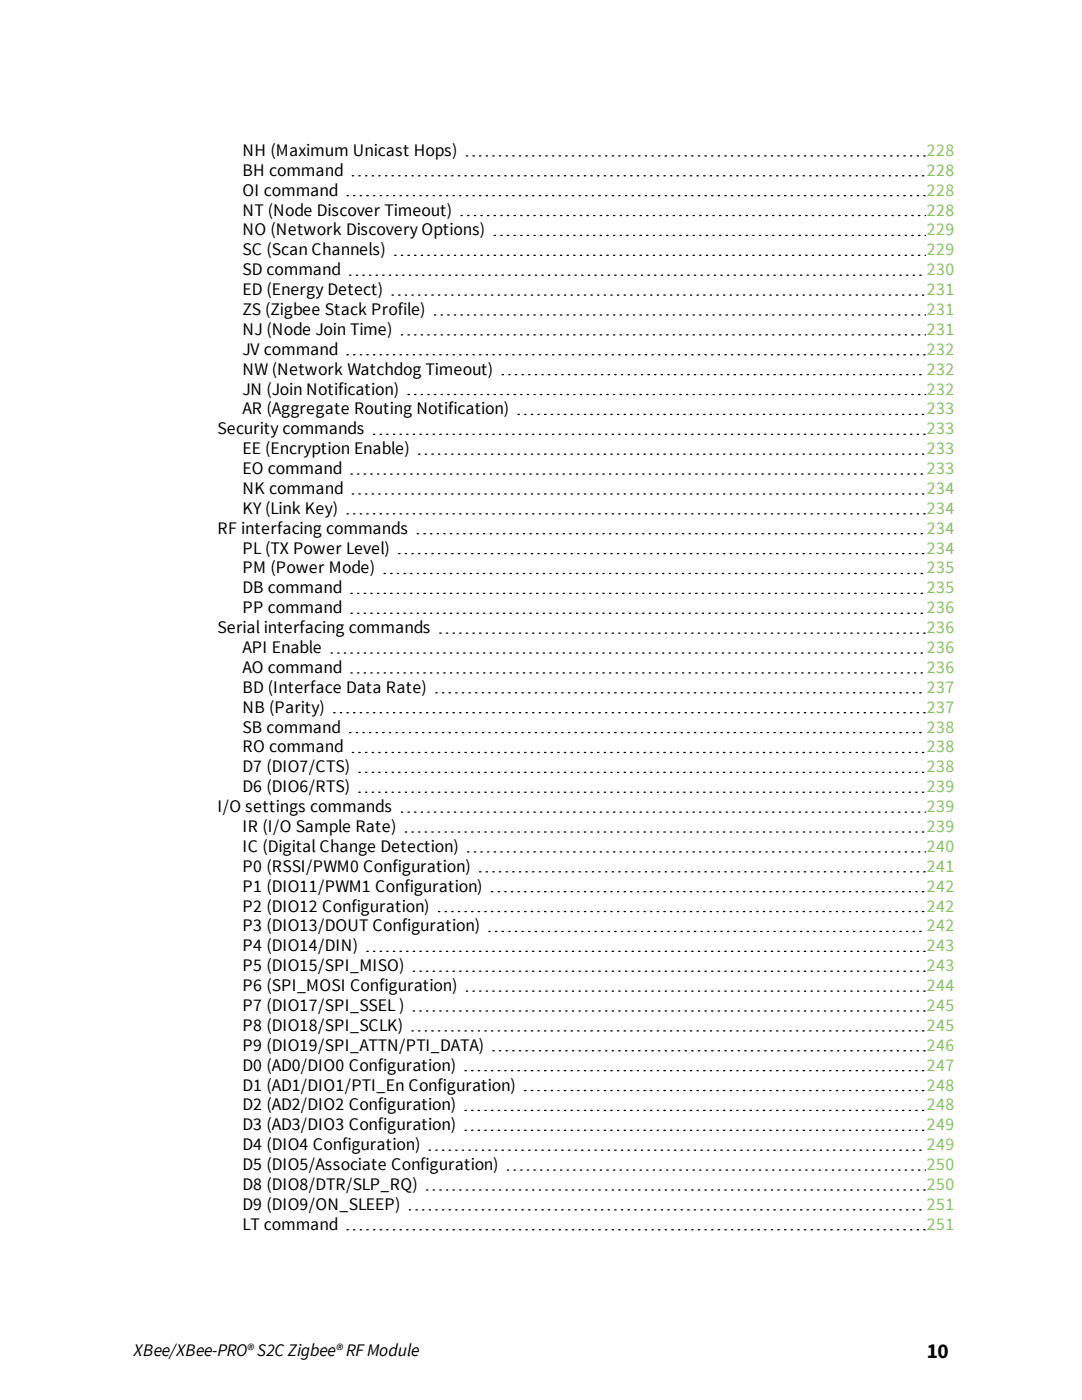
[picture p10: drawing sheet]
<svg xmlns="http://www.w3.org/2000/svg" width="216mm" height="279mm" viewBox="0 0 216 279" stroke-linecap="round" stroke-linejoin="round" font-family="sans-serif">
<defs><g id="words">
<text font-size="4.2" x="184.9" y="271.1">10</text>
<g font-size="3.5">
<text x="48.4" y="31.1">NH (Maximum Unicast Hops)</text>
<text x="48.4" y="35.1">BH command</text>
<text x="48.4" y="39">OI command</text>
<text x="48.4" y="43">NT (Node Discover Timeout)</text>
<text x="48.4" y="47">NO (Network Discovery Options)</text>
<text x="48.4" y="51">SC (Scan Channels)</text>
<text x="48.4" y="54.9">SD command</text>
<text x="48.4" y="58.9">ED (Energy Detect)</text>
<text x="48.4" y="62.9">ZS (Zigbee Stack Profile)</text>
<text x="48.4" y="66.8">NJ (Node Join Time)</text>
<text x="48.4" y="70.8">JV command</text>
<text x="48.4" y="74.8">NW (Network Watchdog Timeout)</text>
<text x="48.4" y="78.7">JN (Join Notification)</text>
<text x="48.4" y="82.7">AR (Aggregate Routing Notification)</text>
<text x="43.4" y="86.7">Security commands</text>
<text x="48.4" y="90.6">EE (Encryption Enable)</text>
<text x="48.4" y="94.6">EO command</text>
<text x="48.4" y="98.6">NK command</text>
<text x="43.4" y="106.5">RF interfacing commands</text>
<text x="48.4" y="102.5">KY (Link Key)</text>
<text x="48.4" y="110.5">PL (TX Power Level)</text>
<text x="48.4" y="114.5">PM (Power Mode)</text>
<text x="48.4" y="118.4">DB command</text>
<text x="48.4" y="122.4">PP command</text>
<text x="43.4" y="126.4">Serial interfacing commands</text>
<text x="48.4" y="130.3">API Enable</text>
<text x="48.4" y="134.3">AO command</text>
<text x="48.4" y="138.3">BD (Interface Data Rate)</text>
<text x="48.4" y="142.2">NB (Parity)</text>
<text x="48.4" y="146.2">SB command</text>
<text x="48.4" y="150.2">RO command</text>
<text x="48.4" y="154.1">D7 (DIO7/CTS)</text>
<text x="48.4" y="158.1">D6 (DIO6/RTS)</text>
<text x="43.4" y="162.1">I/O settings commands</text>
<text x="48.4" y="166">IR (I/O Sample Rate)</text>
<text x="48.4" y="170">IC (Digital Change Detection)</text>
<text x="48.4" y="174">P0 (RSSI/PWM0 Configuration)</text>
<text x="48.4" y="178">P1 (DIO11/PWM1 Configuration)</text>
<text x="48.4" y="181.9">P2 (DIO12 Configuration)</text>
<text x="48.4" y="185.9">P3 (DIO13/DOUT Configuration)</text>
<text x="48.4" y="189.9">P4 (DIO14/DIN)</text>
<text x="48.4" y="193.8">P5 (DIO15/SPI_MISO)</text>
<text x="48.4" y="197.8">P6 (SPI_MOSI Configuration)</text>
<text x="48.4" y="201.8">P7 (DIO17/SPI_SSEL )</text>
<text x="48.4" y="205.7">P8 (DIO18/SPI_SCLK)</text>
<text x="48.4" y="209.7">P9 (DIO19/SPI_ATTN/PTI_DATA)</text>
<text x="48.4" y="213.7">D0 (AD0/DIO0 Configuration)</text>
<text x="48.4" y="217.6">D1 (AD1/DIO1/PTI_En Configuration)</text>
<text x="48.4" y="221.6">D2 (AD2/DIO2 Configuration)</text>
<text x="48.4" y="225.6">D3 (AD3/DIO3 Configuration)</text>
<text x="48.4" y="229.5">D4 (DIO4 Configuration)</text>
<text x="48.4" y="233.5">D5 (DIO5/Associate Configuration)</text>
<text x="48.4" y="237.5">D8 (DIO8/DTR/SLP_RQ)</text>
<text x="48.4" y="241.5">D9 (DIO9/ON_SLEEP)</text>
<text x="48.4" y="245.4">LT command</text>
<text x="26.7" y="270.6">XBee/XBee-PRO®S2C Zigbee®RFModule</text>
</g>
<g font-size="3.5" fill="#84c361">
<text x="184.9" y="31.1">228</text>
<text x="184.9" y="35.1">228</text>
<text x="184.9" y="39">228</text>
<text x="184.9" y="43">228</text>
<text x="184.9" y="47">229</text>
<text x="184.9" y="51">229</text>
<text x="184.9" y="54.9">230</text>
<text x="184.9" y="58.9">231</text>
<text x="184.9" y="62.9">231</text>
<text x="184.9" y="66.8">231</text>
<text x="184.9" y="70.8">232</text>
<text x="184.9" y="74.8">232</text>
<text x="184.9" y="78.7">232</text>
<text x="184.9" y="82.7">233</text>
<text x="184.9" y="86.7">233</text>
<text x="184.9" y="90.6">233</text>
<text x="184.9" y="94.6">233</text>
<text x="184.9" y="98.6">234</text>
<text x="184.9" y="102.5">234</text>
<text x="184.9" y="106.5">234</text>
<text x="184.9" y="110.5">234</text>
<text x="184.9" y="114.5">235</text>
<text x="184.9" y="118.4">235</text>
<text x="184.9" y="122.4">236</text>
<text x="184.9" y="126.4">236</text>
<text x="184.9" y="130.3">236</text>
<text x="184.9" y="134.3">236</text>
<text x="184.9" y="138.3">237</text>
<text x="184.9" y="142.2">237</text>
<text x="184.9" y="146.2">238</text>
<text x="184.9" y="150.2">238</text>
<text x="184.9" y="154.1">238</text>
<text x="184.9" y="158.1">239</text>
<text x="184.9" y="162.1">239</text>
<text x="184.9" y="166">239</text>
<text x="184.9" y="170">240</text>
<text x="184.9" y="174">241</text>
<text x="184.9" y="178">242</text>
<text x="184.9" y="181.9">242</text>
<text x="184.9" y="185.9">242</text>
<text x="184.9" y="189.9">243</text>
<text x="184.9" y="193.8">243</text>
<text x="184.9" y="197.8">244</text>
<text x="184.9" y="201.8">245</text>
<text x="184.9" y="205.7">245</text>
<text x="184.9" y="209.7">246</text>
<text x="184.9" y="213.7">247</text>
<text x="184.9" y="217.6">248</text>
<text x="184.9" y="221.6">248</text>
<text x="184.9" y="225.6">249</text>
<text x="184.9" y="229.5">249</text>
<text x="184.9" y="233.5">250</text>
<text x="184.9" y="237.5">250</text>
<text x="184.9" y="241.5">251</text>
<text x="184.9" y="245.4">251</text>
</g>
</g></defs>
<g fill="none" stroke="#000" stroke-width=".26" stroke-dasharray=".3 1.1">
<path d="M69.2 39h115.5M70.3 35.1h114.4M93 31.1h91.7M69.8 54.9h114.9M78.2 58.9h106.5M78.8 51h105.9M92 43h92.7M98.6 47h86.1M69.2 70.8h115.5M80.1 66.8h104.6M81.4 78.7h103.3M86.7 62.9h98"/>
<path d="M100.2 74.8h84.5M70 94.6h114.7M70.3 98.6h114.4M74.5 86.7h110.2M83.5 90.6h101.2M103.4 82.7h81.3M69.2 102.5h115.5M70 118.4h114.7M76.6 114.5h108.1M79.6 110.5h105.1M83.3 106.5h101.4M66.1 130.3h118.6"/>
<path d="M70 122.4h114.7M70 134.3h114.7M87 138.3h97.7M87.8 126.4h96.9M66.6 142.2h118.1M69.8 146.2h114.9M70.3 150.2h114.4M71.6 154.1h113.1M71.6 158.1h113.1M80.1 162.1h104.6M80.9 166h103.8M93.3 170h91.4"/>
<path d="M95.7 174h89M98.1 178h86.6M73.2 189.9h111.5M82.5 193.8h102.2M87.5 181.9h97.2M93 197.8h91.7M97.5 185.9h87.2M82.2 205.7h102.5M82.5 201.8h102.2M92.8 213.7h91.9M98.3 209.7h86.4M104.7 217.6h80"/>
<path d="M85.1 237.5h99.6M85.6 229.5h99.1M92.8 221.6h91.9M92.8 225.6h91.9M101.2 233.5h83.5M69.2 245.4h115.5M81.7 241.5h103"/>
</g>
<use href="#words"/>
</svg>
